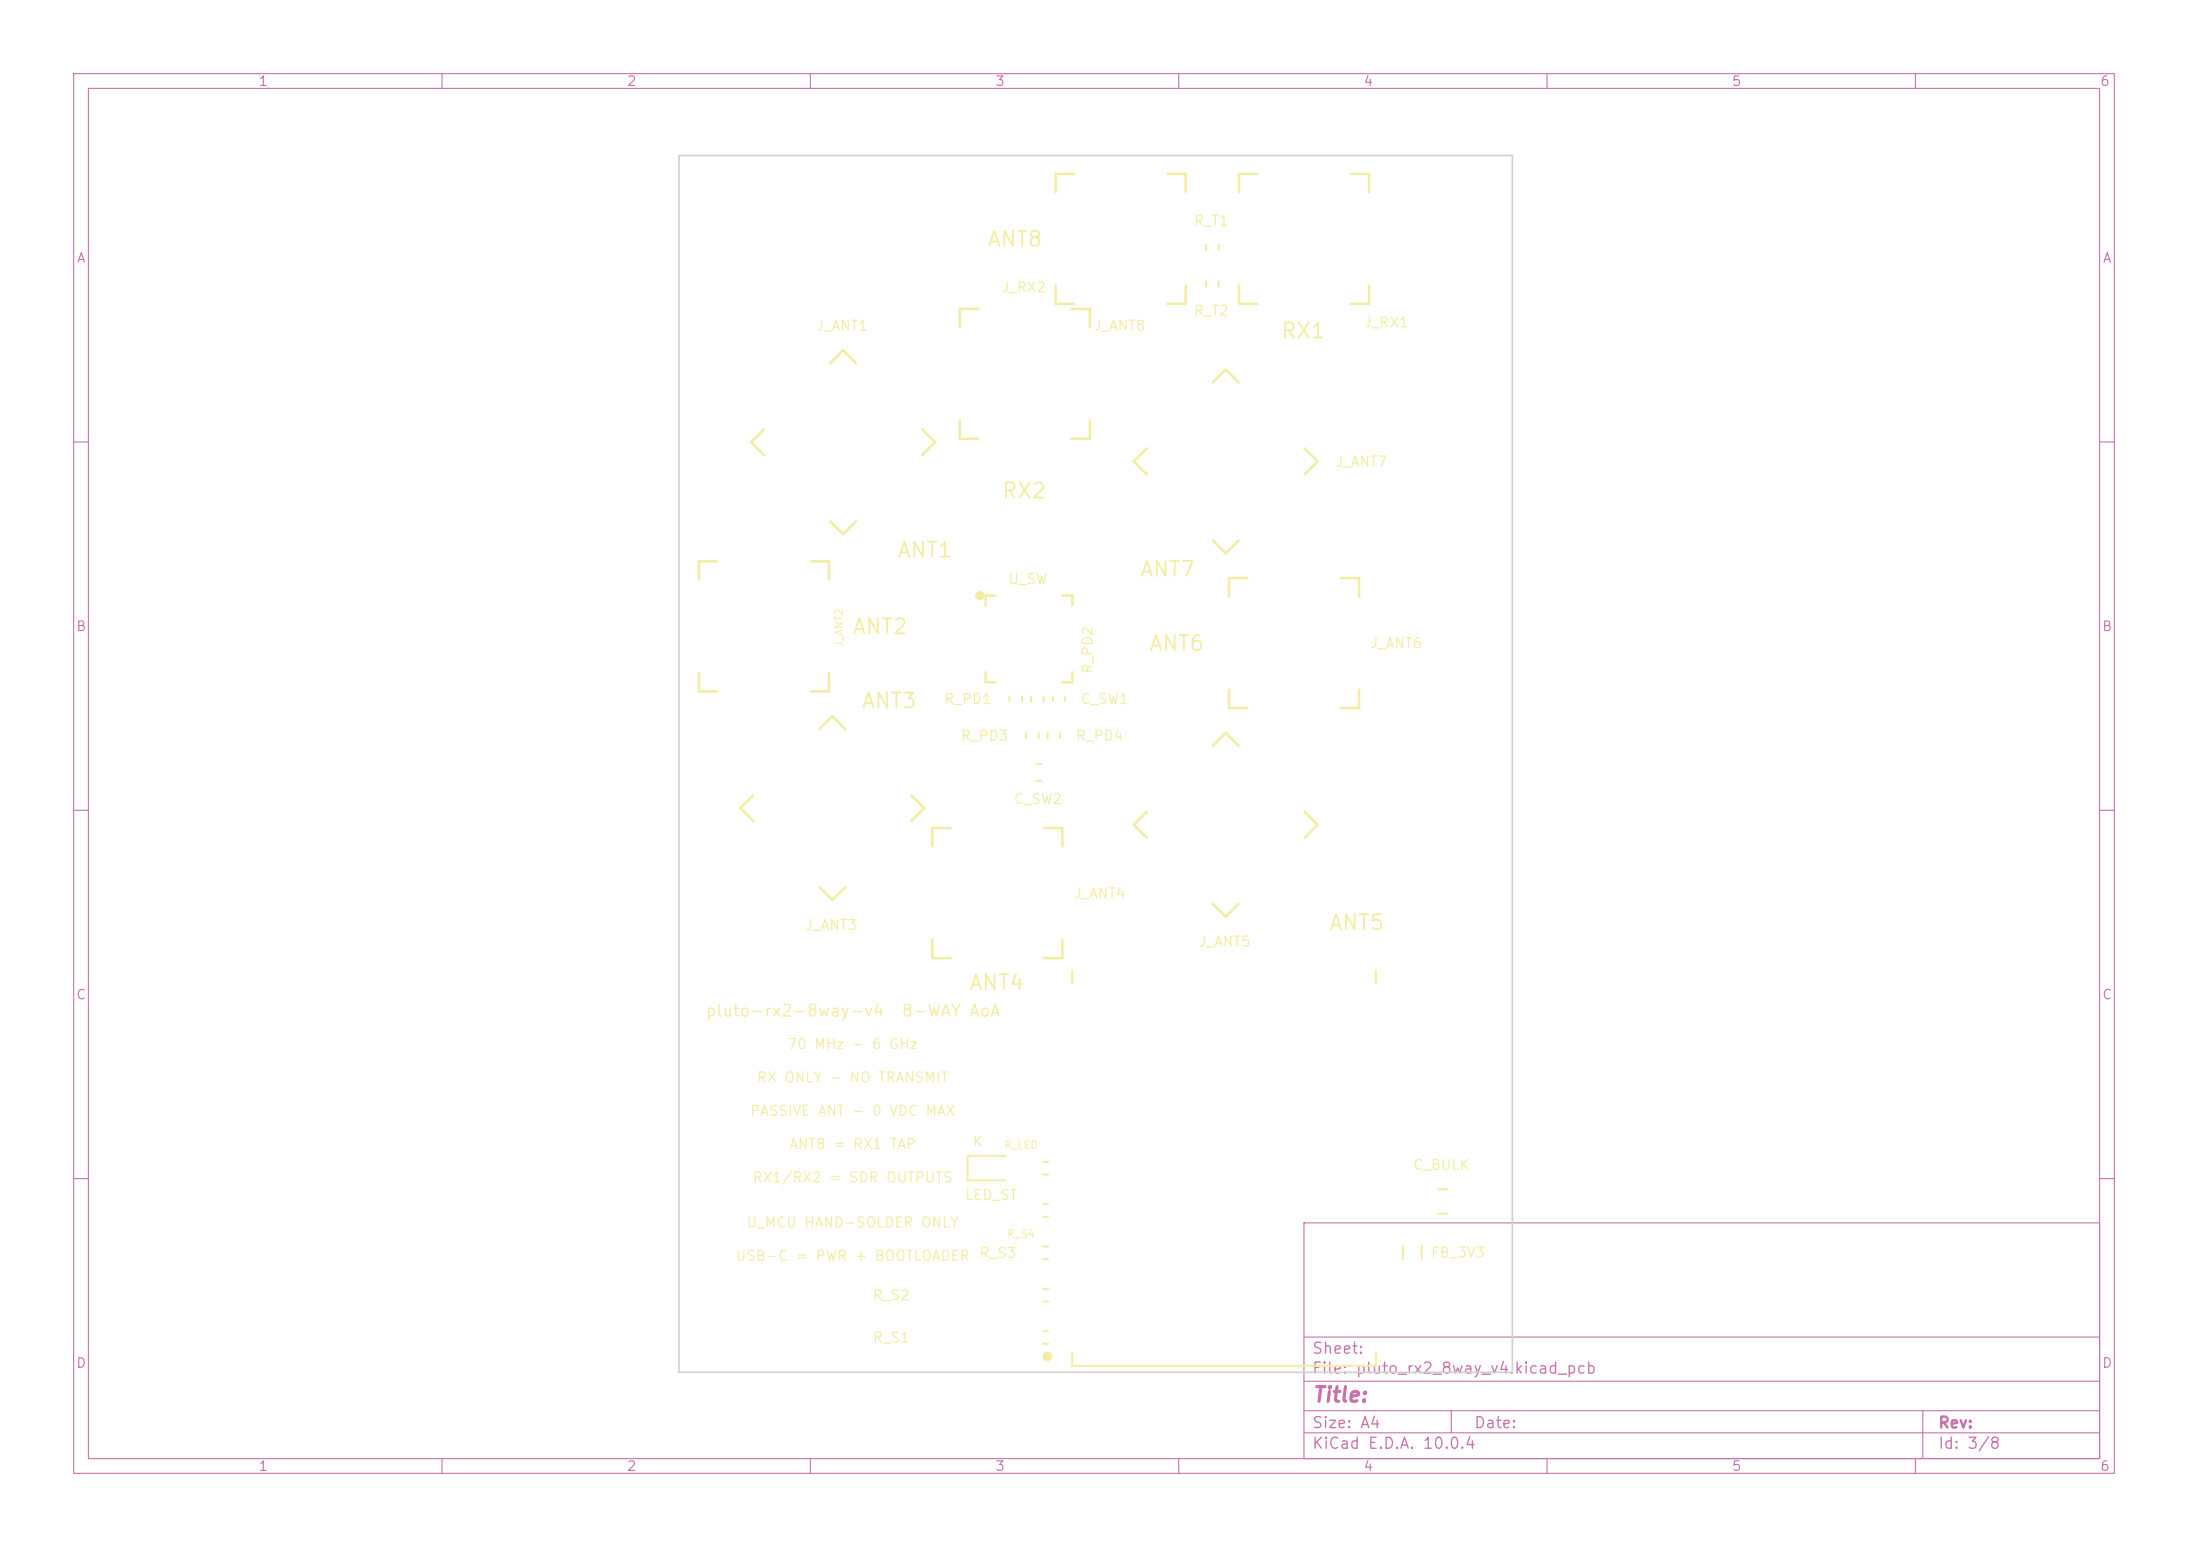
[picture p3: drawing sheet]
<svg xmlns="http://www.w3.org/2000/svg" width="297mm" height="210mm" viewBox="0 0 297 210" stroke-linecap="round" stroke-linejoin="round" font-family="sans-serif">
<defs><g id="words">
<g font-size="2" fill="#f2eda1">
<text x="133.9" y="34">ANT8</text>
<text x="173.8" y="46.4">RX1</text>
<text x="135.9" y="68.2">RX2</text>
<text x="121.7" y="76.2">ANT1</text>
<text x="154.6" y="78.8">ANT7</text>
<text x="115.6" y="86.6">ANT2</text>
<text x="155.8" y="88.9">ANT6</text>
<text x="116.8" y="96.7">ANT3</text>
<text x="180.3" y="126.8">ANT5</text>
<text x="131.4" y="134.9">ANT4</text>
</g>
<text font-size="2" fill="#c872ab" x="178" y="190.8">Title:</text>
<g font-size="1.6" fill="#f2eda1">
<text x="95.6" y="138.4">pluto-rx2-8way-v4</text>
<text x="122.3" y="138.4">8-WAY AoA</text>
</g>
<g font-size="1.5" fill="#c872ab">
<text x="178" y="184.2">Sheet:</text>
<text x="178" y="186.9">File: pluto_rx2_8way_v4.kicad_pcb</text>
<text x="178" y="197.1">KiCad E.D.A. 10.0.4</text>
<text x="178" y="194.3">Size: A4</text>
<text x="200" y="194.3">Date:</text>
<text x="263" y="194.3">Rev:</text>
<text x="263" y="197.1">Id: 3/8</text>
</g>
<g font-size="1.4" fill="#f2eda1">
<text x="161.9" y="31">R_T1</text>
<text x="135.8" y="40">J_RX2</text>
<text x="110.7" y="45.2">J_ANT1</text>
<text x="148.4" y="45.2">J_ANT8</text>
<text x="161.9" y="43.2">R_T2</text>
<text x="185" y="44.8">J_RX1</text>
<text x="181.2" y="63.7">J_ANT7</text>
<text x="136.8" y="79.6">U_SW</text>
<text x="185.9" y="88.3">J_ANT6</text>
<text x="128.1" y="95.9">R_PD1</text>
<text x="146.5" y="95.9">C_SW1</text>
<text x="148.6" y="91.6" transform="rotate(-90 148.6 91.6)">R_PD2</text>
<text x="130.3" y="100.9">R_PD3</text>
<text x="145.9" y="100.9">R_PD4</text>
<text x="137.5" y="109.5">C_SW2</text>
<text x="145.6" y="122.3">J_ANT4</text>
<text x="109.2" y="126.6">J_ANT3</text>
<text x="162.6" y="128.8">J_ANT5</text>
<text x="106.8" y="142.8">70 MHz - 6 GHz</text>
<text x="102.6" y="147.3">RX ONLY - NO TRANSMIT</text>
<text x="101.7" y="151.8">PASSIVE ANT - 0 VDC MAX</text>
<text x="131.9" y="156">K</text>
<text x="102.1" y="160.9">RX1/RX2 = SDR OUTPUTS</text>
<text x="107" y="156.3">ANT8 = RX1 TAP</text>
<text x="191.7" y="159.2">C_BULK</text>
<text x="101.2" y="167">U_MCU HAND-SOLDER ONLY</text>
<text x="130.9" y="163.2">LED_ST</text>
<text x="99.7" y="171.5">USB-C = PWR + BOOTLOADER</text>
<text x="132.8" y="171.1">R_S3</text>
<text x="194.1" y="171">FB_3V3</text>
<text x="118.4" y="176.9">R_S2</text>
<text x="118.4" y="182.6">R_S1</text>
</g>
<g font-size="1.3" fill="#c872ab">
<text x="35" y="12">1</text>
<text x="85" y="12">2</text>
<text x="135" y="12">3</text>
<text x="185" y="12">4</text>
<text x="235" y="12">5</text>
<text x="285" y="12">6</text>
<text x="10.3" y="36">A</text>
<text x="285.4" y="36">A</text>
<text x="10.3" y="86">B</text>
<text x="285.3" y="86">B</text>
<text x="10.3" y="136">C</text>
<text x="285.3" y="136">C</text>
<text x="10.3" y="186">D</text>
<text x="285.3" y="186">D</text>
<text x="35" y="200">1</text>
<text x="85" y="200">2</text>
<text x="135" y="200">3</text>
<text x="185" y="200">4</text>
<text x="235" y="200">5</text>
<text x="285" y="200">6</text>
</g>
<g font-size="1" fill="#f2eda1">
<text x="114.7" y="87.9" transform="rotate(-90 114.7 87.9)">J_ANT2</text>
<text x="136.2" y="156.2">R_LED</text>
<text x="136.6" y="168.3">R_S4</text>
</g>
</g></defs>
<g fill="none" stroke="#c872ab" stroke-width=".15">
<path d="M10 10h277v190h-277zM12 12h273v186h-273zM60 10v2M110 10v2M160 10v2M210 10v2M260 10v2M10 60h2M285 60h2M10 110h2M285 110h2M10 160h2"/>
<path d="M177 166h108v32h-108zM285 160h2M60 198v2M110 198v2M160 198v2M177 194.5h108M177 191.5h108M177 187.5h108M177 181.5h108M197 191.5v3M210 198v2M260 198v2"/>
<path d="M261 191.5v6.5"/>
</g>
<g fill="none" stroke="#f2eda1" stroke-width=".34">
<path d="M143.3 38.8v2.5h2.5M145.8 23.6h-2.5v2.5M158.5 23.6h2.4v2.5M160.9 38.8v2.5h-2.4M168.2 38.8v2.5h2.5M170.7 23.6h-2.5v2.5M183.3 23.6h2.5v2.5M185.8 38.8v2.5h-2.5M103.7 58.3l-1.7 1.7 1.7 1.8M112.7 49.3l1.7-1.7 1.8 1.7M125.2 58.3l1.7 1.7-1.7 1.8M130.3 57.1v2.5h2.5"/>
<path d="M132.8 41.9h-2.5v2.5M145.4 41.9h2.5v2.5M147.9 57.1v2.5h-2.5M164.6 51.9l1.8-1.7 1.7 1.7M97.4 76.2h-2.5v2.5M110 76.2h2.5v2.5M112.7 70.8l1.7 1.7 1.8-1.7M155.7 60.9l-1.8 1.7 1.8 1.8M164.6 73.4l1.8 1.7 1.7-1.7M169.3 78.5h-2.5v2.5M177.1 60.9l1.8 1.7-1.8 1.8M182 78.5h2.5v2.5"/>
<path d="M94.9 91.4v2.5h2.5M111.2 99l1.8-1.8 1.7 1.8M112.5 91.4v2.5h-2.5M133.8 91.3v1.3h1.4M135.2 80.9h-1.4v1.3M144.2 80.9h1.4v1.3M145.6 91.3v1.3h-1.4M166.8 93.6v2.5h2.5M184.5 93.6v2.5h-2.5M102.3 107.9l-1.8 1.8 1.8 1.8M123.7 107.9l1.8 1.8-1.8 1.8M129 112.4h-2.4v2.5"/>
<path d="M141.7 112.4h2.5v2.5M155.7 110.2l-1.8 1.8 1.8 1.7M164.6 101.2l1.8-1.7 1.7 1.7M177.1 110.2l1.8 1.8-1.8 1.7M111.2 120.4l1.8 1.8 1.7-1.8M126.6 127.6v2.5h2.4M144.2 127.6v2.5h-2.5M164.6 122.7l1.8 1.7 1.7-1.7"/>
</g>
<g fill="none" stroke="#f2eda1" stroke-width=".27">
<path d="M163.7 33.2v.7M163.7 38.2v.7M165.4 33.2v.7M165.4 38.2v.7M137 94.5v.7M138.7 94.5v.7M139.3 99.5v.7M139.9 94.5v.7M141 99.5v.7M141.7 94.5v.7M142.2 99.5v.7M142.9 94.6v.5"/>
<path d="M143.9 99.5v.7M144.6 94.6v.5M140.7 103.7h.7M140.7 106h.7M145.5 131.7v1.8M186.8 131.7v1.8M136.5 156.9h-5.2v3.3h5.2M141.6 157.7h.7M141.6 159.4h.7M141.6 169.2h.7M141.6 170.9h.7M141.6 163.5h.7"/>
<path d="M141.6 165.2h.7M141.6 175h.7M141.6 176.7h.7M190.5 169.1v1.8M193 169.1v1.8M195.2 161.4h1.2M195.2 164.8h1.2M141.6 180.7h.7M141.6 182.4h.7M145.5 183.7v1.7h41.3v-1.7"/>
</g>
<g fill="#f2eda1" stroke="#f2eda1" stroke-width=".14">
<circle cx="133" cy="80.9" r=".57"/>
<circle cx="142.2" cy="184.1" r=".59"/>
</g>
<path d="M92.2 21.1h113.1v165.2h-113.1z" fill="none" stroke="#d0d2cd" stroke-width=".23"/>
<use href="#words"/>
</svg>
